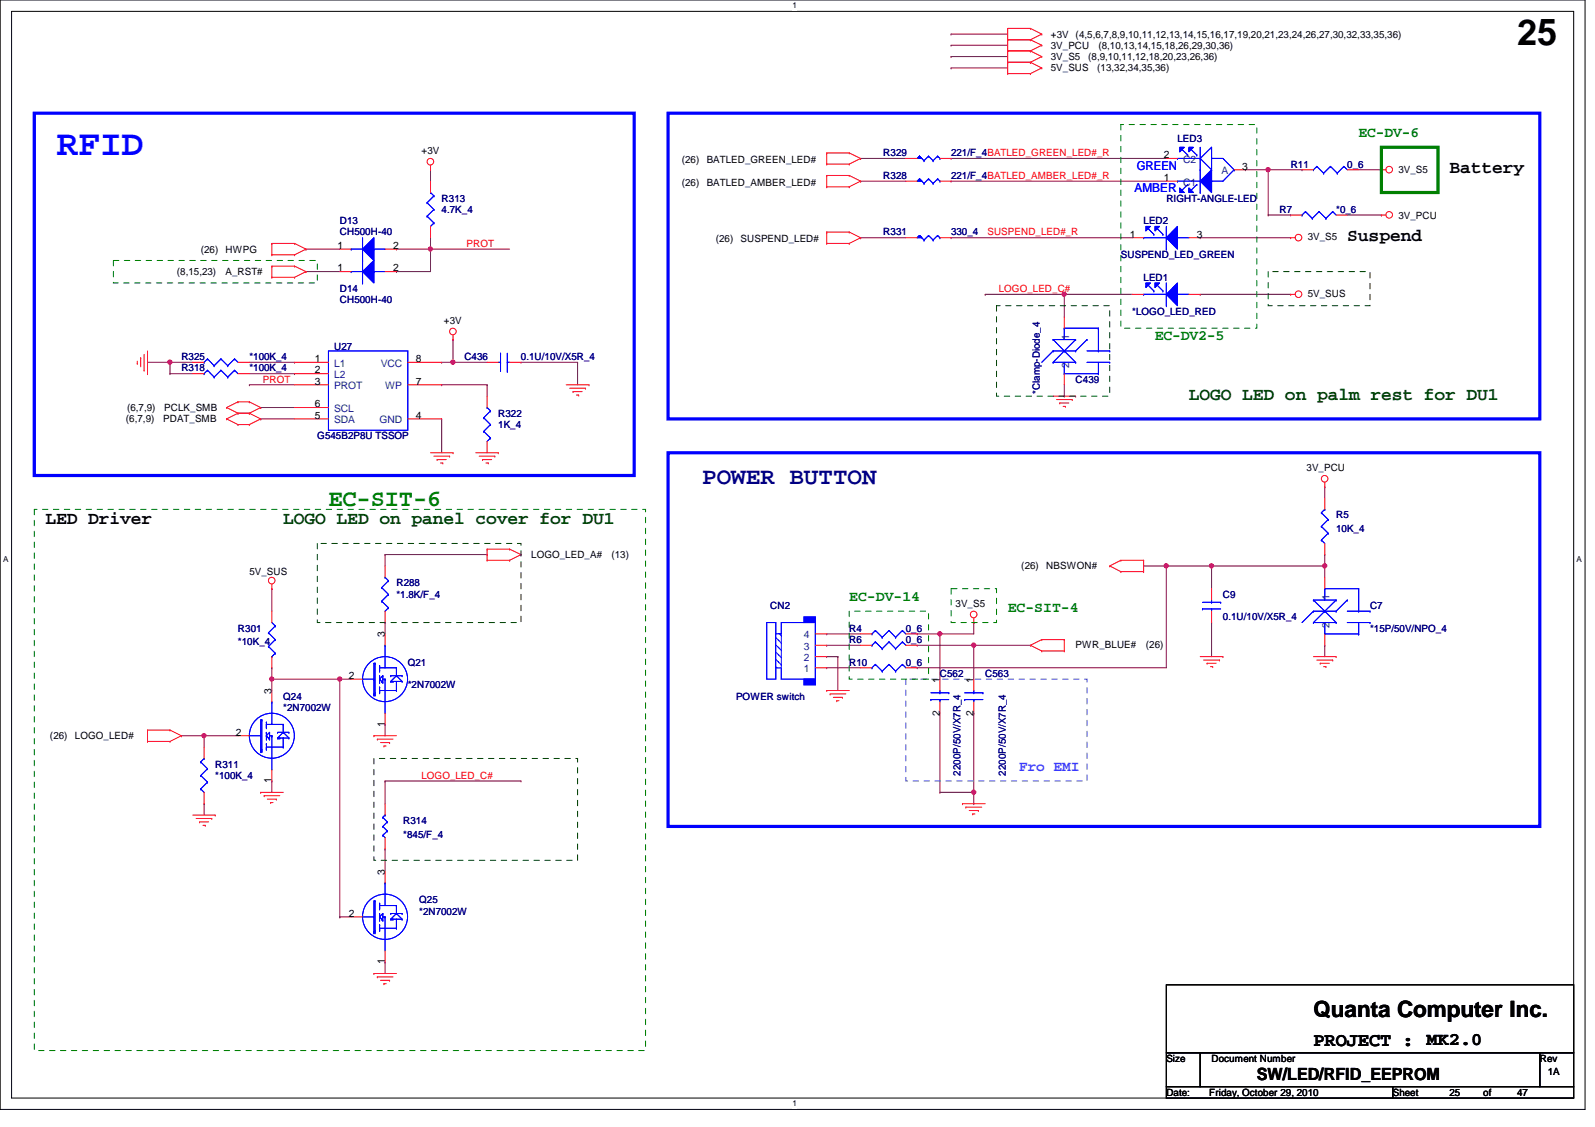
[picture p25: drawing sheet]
<svg xmlns="http://www.w3.org/2000/svg" width="297mm" height="210mm" viewBox="0 0 297 210" stroke-linecap="round" stroke-linejoin="round" font-family="sans-serif">
<defs><g id="words">
<text font-size="6.7" x="282.5" y="8.3">25</text>
<text font-size="6.7" fill="#00f" x="10.6" y="28.8">RFID</text>
<text font-size="4.4" fill="#008000" x="61.2" y="94.3">EC-SIT-6</text>
<text font-size="4.4" fill="#000080" x="130.8" y="90.1">POWER BUTTON</text>
<text font-size="4.2" x="244.6" y="189.4">Quanta Computer Inc.</text>
<text font-size="3.6" x="244.6" y="194.8">PROJECT :</text>
<g font-size="3.3">
<text x="269.9" y="32.3">Battery</text>
<text x="250.9" y="44.9">Suspend</text>
<text x="8.5" y="97.6">LED Driver</text>
<text x="265.7" y="194.6">MK2.0</text>
</g>
<g font-size="3.3" fill="#004000">
<text x="221.4" y="74.4">LOGO LED on palm rest for DU1</text>
<text x="52.7" y="97.6">LOGO LED on panel cover for DU1</text>
</g>
<text font-size="3.1" x="234.1" y="201.1">SW/LED/RFID_EEPROM</text>
<g font-size="2.7" fill="#008000">
<text x="253" y="25.5">EC-DV-6</text>
<text x="215.1" y="63.4">EC-DV2-5</text>
<text x="158.2" y="111.9">EC-DV-14</text>
<text x="187.7" y="114">EC-SIT-4</text>
</g>
<text font-size="2.7" fill="#0080ff" x="189.8" y="143.6">Fro EMI</text>
<g font-size="2.3" fill="#00f">
<text x="211.3" y="35.8">AMBER</text>
<text x="211.7" y="31.6">GREEN</text>
</g>
<g font-size="1.9">
<text x="195.7" y="7">+3V (4,5,6,7,8,9,10,11,12,13,14,15,16,17,19,20,21,23,24,26,27,30,32,33,35,36)</text>
<text x="195.7" y="9.1">3V_PCU</text>
<text x="195.7" y="11.2">3V_S5</text>
<text x="202.6" y="11.2">(8,9,10,11,12,18,20,23,26,36)</text>
<text x="204.6" y="9.1">(8,10,13,14,15,18,26,29,30,36)</text>
<text x="195.7" y="13.3">5V_SUS</text>
<text x="204.3" y="13.3">(13,32,34,35,36)</text>
<text x="78.5" y="28.7">+3V</text>
<text x="216.7" y="29.5">2</text>
<text x="127" y="30.4">(26)</text>
<text x="127" y="34.6">(26)</text>
<text x="131.6" y="30.4">BATLED_GREEN_LED#</text>
<text x="131.6" y="34.6">BATLED_AMBER_LED#</text>
<text x="216.7" y="33.7">1</text>
<text x="231.3" y="31.6">3</text>
<text x="260.4" y="32.3">3V_S5</text>
<text x="260.4" y="40.7">3V_PCU</text>
<text x="37.4" y="47">(26)</text>
<text x="42" y="47">HWPG</text>
<text x="62.9" y="46.4">1</text>
<text x="73.2" y="46.4">2</text>
<text x="133.3" y="45.1">(26)</text>
<text x="137.9" y="45.1">SUSPEND_LED#</text>
<text x="210.4" y="44.2">1</text>
<text x="222.9" y="44.2">3</text>
<text x="243.5" y="44.7">3V_S5</text>
<text x="32.9" y="51.3">(8,15,23)</text>
<text x="42" y="51.3">A_RST#</text>
<text x="62.9" y="50.5">1</text>
<text x="73.2" y="50.5">2</text>
<text x="243.5" y="55.2">5V_SUS</text>
<text x="82.7" y="60.3">+3V</text>
<text x="58.6" y="67.4">1</text>
<text x="58.6" y="69.6">2</text>
<text x="58.6" y="71.6">3</text>
<text x="77.4" y="67.4">8</text>
<text x="77.4" y="71.6">7</text>
<text x="23.7" y="76.5">(6,7,9)</text>
<text x="30.6" y="76.5">PCLK_SMB</text>
<text x="58.6" y="75.9">6</text>
<text x="58.6" y="78">5</text>
<text x="77.4" y="78">4</text>
<text x="23.4" y="78.7">(6,7,9)</text>
<text x="30.4" y="78.7">PDAT_SMB</text>
<text x="243.3" y="87.7">3V_PCU</text>
<text x="46.4" y="107.1">5V_SUS</text>
<text x="98.9" y="104">LOGO_LED_A#</text>
<text x="113.9" y="104">(13)</text>
<text x="190.2" y="106">(26)</text>
<text x="194.9" y="106">NBSWON#</text>
<text x="178" y="113">3V_S5</text>
<text x="71.7" y="118.7" transform="rotate(-90 71.7 118.7)">3</text>
<text x="200.3" y="120.6">PWR_BLUE#</text>
<text x="213.4" y="120.6">(26)</text>
<text x="50.6" y="129.2" transform="rotate(-90 50.6 129.2)">3</text>
<text x="65" y="126.4">2</text>
<text x="175" y="127.1" transform="rotate(-90 175 127.1)">1</text>
<text x="181.3" y="127.1" transform="rotate(-90 181.3 127.1)">1</text>
<text x="9.3" y="137.7">(26)</text>
<text x="14" y="137.7">LOGO_LED#</text>
<text x="43.9" y="137">2</text>
<text x="71.7" y="135.4" transform="rotate(-90 71.7 135.4)">1</text>
<text x="175" y="133.3" transform="rotate(-90 175 133.3)">2</text>
<text x="181.3" y="133.3" transform="rotate(-90 181.3 133.3)">2</text>
<text x="50.6" y="145.9" transform="rotate(-90 50.6 145.9)">1</text>
<text x="71.7" y="163" transform="rotate(-90 71.7 163)">3</text>
<text x="65" y="170.7">2</text>
<text x="71.7" y="179.6" transform="rotate(-90 71.7 179.6)">1</text>
<text x="217.2" y="197.8">Size</text>
<text x="225.6" y="197.8">Document Number</text>
<text x="286.8" y="197.8">Rev</text>
<text x="288.2" y="200.3">1A</text>
<text x="217.2" y="204.1">Date:</text>
<text x="225.2" y="204.1">Friday, October 29, 2010</text>
<text x="259.4" y="204.1">Sheet</text>
<text x="269.9" y="204.1">25</text>
<text x="276.2" y="204.1">of</text>
<text x="282.5" y="204.1">47</text>
</g>
<g font-size="1.9" fill="#000080">
<text x="164.5" y="29.1">R329</text>
<text x="177.1" y="29.1">221/F_4BATLED_GREEN_LED#_R</text>
<text x="219.3" y="26.4">LED3</text>
<text x="164.5" y="33.3">R328</text>
<text x="177.1" y="33.3">221/F_4BATLED_AMBER_LED#_R</text>
<text x="240.4" y="31.2">R11</text>
<text x="250.9" y="31.2">0_6</text>
<text x="63.3" y="41.7">D13</text>
<text x="82.3" y="37.5">R313</text>
<text x="82.3" y="39.7">4.7K_4</text>
<text x="213" y="41.7">LED2</text>
<text x="217.2" y="37.5">RIGHT-ANGLE-LED</text>
<text x="238.3" y="39.7">R7</text>
<text x="248.8" y="39.7">*0_6</text>
<text x="63.3" y="43.9">CH500H-40</text>
<text x="164.5" y="43.9">R331</text>
<text x="177.1" y="43.9">330_4</text>
<text x="208.7" y="48.1">SUSPEND_LED_GREEN</text>
<text x="213" y="52.3">LED1</text>
<text x="63.3" y="54.4">D14</text>
<text x="63.3" y="56.5">CH500H-40</text>
<text x="210.9" y="58.6">*LOGO_LED_RED</text>
<text x="62.2" y="65.2">U27</text>
<text x="33.8" y="69.2">R318</text>
<text x="33.8" y="67.1">R325</text>
<text x="46.4" y="69.2">*100K_4</text>
<text x="46.4" y="67.1">*100K_4</text>
<text x="86.5" y="67.1">C436</text>
<text x="97" y="67.1">0.1U/10V/X5R_4</text>
<text x="200.3" y="71.3">C439</text>
<text x="92.8" y="77.6">R322</text>
<text x="193.6" y="73.4" transform="rotate(-90 193.6 73.4)">*Clamp-Diode_4</text>
<text x="59.1" y="81.8">G545B2P8U TSSOP</text>
<text x="92.8" y="79.7">1K_4</text>
<text x="248.8" y="96.6">R5</text>
<text x="248.8" y="99.1">10K_4</text>
<text x="73.8" y="109.2">R288</text>
<text x="73.8" y="111.3">*1.8K/F_4</text>
<text x="143.4" y="113.5">CN2</text>
<text x="227.8" y="111.3">C9</text>
<text x="255.1" y="113.5">C7</text>
<text x="44.3" y="117.6">R301</text>
<text x="158.2" y="119.8">R6</text>
<text x="158.2" y="117.6">R4</text>
<text x="168.7" y="119.8">0_6</text>
<text x="168.7" y="117.6">0_6</text>
<text x="227.8" y="115.5">0.1U/10V/X5R_4</text>
<text x="255.1" y="117.6">*15P/50V/NPO_4</text>
<text x="44.3" y="120.2">*10K_4</text>
<text x="75.9" y="124">Q21</text>
<text x="158.2" y="124">R10</text>
<text x="168.7" y="124">0_6</text>
<text x="52.7" y="130.3">Q24</text>
<text x="75.9" y="128.2">*2N7002W</text>
<text x="137.1" y="130.3">POWER switch</text>
<text x="175" y="126.1">C562</text>
<text x="183.5" y="126.1">C563</text>
<text x="52.7" y="132.4">*2N7002W</text>
<text x="40.1" y="143">R311</text>
<text x="40.1" y="145.1">*100K_4</text>
<text x="178.9" y="144.4" transform="rotate(-90 178.9 144.4)">2200P/50V/X7R_4</text>
<text x="187.3" y="144.4" transform="rotate(-90 187.3 144.4)">2200P/50V/X7R_4</text>
<text x="75.1" y="153.5">R314</text>
<text x="75.1" y="156">*845/F_4</text>
<text x="78.1" y="168.2">Q25</text>
<text x="78.1" y="170.3">*2N7002W</text>
</g>
<g font-size="1.9" fill="#004080">
<text x="220.3" y="30.4">C2</text>
<text x="220.3" y="34.6">C1</text>
<text x="227.5" y="32.5">A</text>
<text x="199.1" y="63.2" transform="rotate(-90 199.1 63.2)">1</text>
<text x="62.2" y="68.3">L1</text>
<text x="62.2" y="70.4">L2</text>
<text x="70.9" y="68.3">VCC</text>
<text x="199.1" y="68.5" transform="rotate(-90 199.1 68.5)">2</text>
<text x="62.2" y="76.8">SCL</text>
<text x="62.2" y="72.5">PROT</text>
<text x="71.8" y="72.5">WP</text>
<text x="62.2" y="78.9">SDA</text>
<text x="70.7" y="78.9">GND</text>
<text x="247.6" y="111.8" transform="rotate(-90 247.6 111.8)">1</text>
<text x="149.7" y="118.9">4</text>
<text x="247.6" y="117" transform="rotate(-90 247.6 117)">2</text>
<text x="149.7" y="125.2">1</text>
<text x="149.7" y="123.1">2</text>
<text x="149.7" y="121">3</text>
</g>
<g font-size="1.9" fill="#f00">
<text x="86.9" y="46">PROT</text>
<text x="183.9" y="43.9">SUSPEND_LED#_R</text>
<text x="186" y="54.4">LOGO_LED_C#</text>
<text x="49" y="71.2">PROT</text>
<text x="78.5" y="145">LOGO_LED_C#</text>
</g>
<g font-size="1.5">
<text x="147.6" y="1.6">1</text>
<text x=".6" y="104.6">A</text>
<text x="293.6" y="104.6">A</text>
<text x="147.6" y="206.1">1</text>
</g>
</g></defs>
<path d="M0 0h295.2v206.6h-295.2zM2.2 2.1h290.9v202.4h-290.9z" fill="none" stroke="#000" stroke-width=".19"/>
<g fill="#fff">
<path d="M147.6 .2h.8v1.7h-.8z"/>
<path d="M147.6 204.7h.8v1.7h-.8z"/>
<path d="M.6 103.3h1v1.7h-1z"/>
<path d="M293.6 103.3h1v1.7h-1z"/>
</g>
<g fill="none" stroke="#800040" stroke-width=".19">
<path d="M160.3 33.7h.1M160.3 29.5h.1M160.3 33.7h8.4M160.3 29.5h8.4M177.1 33.7h.1M177.1 29.5h.1M177.1 33.7h40.1M177.1 29.5h40.1M160.3 44.3h.1M160.3 44.3h8.4M177.1 44.3h.1M177.1 44.3h33.8"/>
<path d="M223.5 44.3h.1M223.5 44.3h16.9M217.2 105.4h.1M217.2 105.4h8.4M225.6 105.4h.1M225.6 116h.1M225.6 105.4v4.2M225.6 116v6.3"/>
</g>
<circle cx="217.2" cy="105.4" r=".4" fill="#f0f"/>
<circle cx="217.2" cy="105.4" r=".4" fill="none" stroke="#f0f" stroke-width=".19"/>
<path d="M225.6 105.4h.1M225.6 105.4h21.1M246.7 120.2h.1M246.7 120.2v2.1" fill="none" stroke="#800040" stroke-width=".19"/>
<circle cx="225.6" cy="105.4" r=".4" fill="#f0f"/>
<circle cx="225.6" cy="105.4" r=".4" fill="none" stroke="#f0f" stroke-width=".19"/>
<path d="M246.7 105.4h.1M246.7 105.4v2.1" fill="none" stroke="#800040" stroke-width=".19"/>
<circle cx="246.7" cy="105.4" r=".4" fill="#f0f"/>
<circle cx="246.7" cy="105.4" r=".4" fill="none" stroke="#f0f" stroke-width=".19"/>
<g fill="none" stroke="#800040" stroke-width=".19">
<path d="M80.2 31.6h.1M80.2 31.6v2.1M73.8 46.4h.1M80.2 44.3h.1M80.2 44.3v2.1h-6.4M48.6 75.9h.1M48.6 78h.1M48.6 75.9h6.3M48.6 78h6.3M84.4 63.2h.1M84.4 67.5h.1M84.4 63.2v4.3"/>
<path d="M84.4 67.5h6.3M246.7 90.7h.1M246.7 90.7v2.1M246.7 103.3h.1M246.7 103.3v2.1"/>
</g>
<circle cx="84.3" cy="67.5" r=".4" fill="#f0f"/>
<circle cx="84.3" cy="67.5" r=".4" fill="none" stroke="#f0f" stroke-width=".19"/>
<path d="M80.2 46.4h.1M80.2 46.4h14.7M82.3 71.7h.1M82.3 67.5h.1M82.3 71.7h8.4M82.3 67.5h2.1M97 67.5h.1M97 67.5h10.6M107.6 67.5h.1M107.6 67.5v4.2" fill="none" stroke="#800040" stroke-width=".19"/>
<circle cx="80.2" cy="46.4" r=".4" fill="#f0f"/>
<circle cx="80.2" cy="46.4" r=".4" fill="none" stroke="#f0f" stroke-width=".19"/>
<g fill="none" stroke="#800040" stroke-width=".19">
<path d="M57 46.4h.1M57 50.6h.1M57 50.6h6.3M57 46.4h6.3M73.8 50.6h.1M80.2 46.4h.1M80.2 46.4v4.2h-6.4M46.4 71.7h.1M46.4 71.7h8.5M82.3 78h.1M82.3 78v6.3M90.7 71.7h.1"/>
<path d="M90.7 71.7v2.1M154 122.3h.1M154 122.3h2M170.8 124.4h.1M170.8 124.4h46.4M181.4 120.2h.1M181.4 120.2h10.5"/>
</g>
<circle cx="181.3" cy="120.2" r=".4" fill="#f0f"/>
<circle cx="181.3" cy="120.2" r=".4" fill="none" stroke="#f0f" stroke-width=".19"/>
<g fill="none" stroke="#800040" stroke-width=".19">
<path d="M50.6 109.6h.1M50.6 109.6v4.2M71.7 103.3h.1M71.7 103.3v2.1M154 118.1h.1M154 118.1h6.3M175 118.1h.1M181.4 116h.1M181.4 116v2.1h-6.4M213 105.4h.1M213 105.4h4.2M217.2 105.4h.1"/>
<path d="M217.2 105.4v19M38 137h.1M38 137h6.3M50.6 126.5h.1M50.6 126.5v2.1M63.3 126.5h.1M63.3 126.5h2.1M71.7 134.9h.1M71.7 134.9v2.1M154 120.2h.1M154 124.4h.1M154 120.2h6.3"/>
<path d="M154 124.4h6.3M156 122.3h.1M156 122.3v6.3"/>
</g>
<circle cx="38" cy="137" r=".4" fill="#f0f"/>
<circle cx="38" cy="137" r=".4" fill="none" stroke="#f0f" stroke-width=".19"/>
<g fill="none" stroke="#800040" stroke-width=".19">
<path d="M198.2 54.8h.1M198.2 54.8h12.7M223.5 54.8h.1M223.5 54.8h16.9M71.7 116h.1M71.7 103.3h19M71.7 116v2.1M90.7 103.3h.1M33.8 137h.1M33.8 137h4.2M38 137h.1M38 137v2.1"/>
<path d="M50.6 124.4h.1M50.6 124.4v2.1M38 149.7h.1M38 149.7v2.1M50.6 145.5h.1M50.6 145.5v2.1"/>
</g>
<circle cx="198.2" cy="54.8" r=".4" fill="#f0f"/>
<circle cx="198.2" cy="54.8" r=".4" fill="none" stroke="#f0f" stroke-width=".19"/>
<path d="M27.5 67.5h.1M27.5 67.5h8.4M31.7 67.5h.1M31.7 67.5v2.1" fill="none" stroke="#800040" stroke-width=".19"/>
<circle cx="31.6" cy="67.5" r=".4" fill="#f0f"/>
<circle cx="31.6" cy="67.5" r=".4" fill="none" stroke="#f0f" stroke-width=".19"/>
<path d="M31.7 69.6h.1M31.7 69.6h4.2M46.4 69.6h8.5M46.4 67.5h8.5M54.9 67.5h.1M54.9 69.6h.1M63.3 126.5v44.3M63.3 170.8h.1" fill="none" stroke="#800040" stroke-width=".19"/>
<circle cx="63.3" cy="126.5" r=".4" fill="#f0f"/>
<circle cx="63.3" cy="126.5" r=".4" fill="none" stroke="#f0f" stroke-width=".19"/>
<path d="M50.6 126.5h.1M50.6 126.5h12.7" fill="none" stroke="#800040" stroke-width=".19"/>
<circle cx="50.6" cy="126.5" r=".4" fill="#f0f"/>
<circle cx="50.6" cy="126.5" r=".4" fill="none" stroke="#f0f" stroke-width=".19"/>
<g fill="none" stroke="#800040" stroke-width=".19">
<path d="M177.1 6.3h.1M177.1 8.4h.1M177.1 10.5h.1M177.1 12.7h.1M177.1 6.3h10.6M177.1 8.4h10.6M177.1 10.5h10.6M177.1 12.7h10.6M183.5 54.8h.1M183.5 54.8h14.7M198.2 54.8h.1M198.2 54.8v4.3"/>
<path d="M198.2 73.8h.1M198.2 71.7v2.1M175 118.1h.1M175 118.1v8.4M71.7 158.1h.1M71.7 145.5h.1M71.7 145.5v4.2M71.7 158.1v4.2M71.7 145.5h25.3M97 145.5h.1M63.3 170.8h.1M63.3 170.8h2.1"/>
<path d="M71.7 179.2h.1M71.7 179.2v2.1"/>
</g>
<circle cx="175" cy="118" r=".4" fill="#f0f"/>
<circle cx="175" cy="118" r=".4" fill="none" stroke="#f0f" stroke-width=".19"/>
<path d="M170.8 118.1h.1M170.8 118.1h4.2M170.8 120.2h.1M170.8 120.2h10.6M175 132.8v14.8M181.4 120.2h.1M181.4 132.8h.1M181.4 120.2v6.3M181.4 132.8v14.8M175 147.6h.1M175 147.6h6.4M181.4 147.6h.1" fill="none" stroke="#800040" stroke-width=".19"/>
<circle cx="181.3" cy="147.5" r=".4" fill="#f0f"/>
<circle cx="181.3" cy="147.5" r=".4" fill="none" stroke="#f0f" stroke-width=".19"/>
<path d="M231.9 31.6h.1M231.9 31.6h10.6M236.2 31.6v8.4M242.5 31.6h.1M236.2 40h.1M236.2 40h4.2M240.4 40h.1M250.9 40h6.4M257.3 40h.1M181.4 149.7h.1M181.4 147.6v2.1" fill="none" stroke="#800040" stroke-width=".19"/>
<circle cx="236.2" cy="31.6" r=".4" fill="#f0f"/>
<circle cx="236.2" cy="31.6" r=".4" fill="none" stroke="#f0f" stroke-width=".19"/>
<path d="M253 31.6h4.3M257.3 31.6h.1" fill="none" stroke="#800040" stroke-width=".19"/>
<g fill="none" stroke="#f00" stroke-width=".19">
<path d="M187.7 7.4h.1M187.7 5.3h.1M187.7 9.5h.1M187.7 11.6h.1M187.7 13.7h.1M187.7 5.3h4.2M187.7 7.4h4.2M187.7 5.3v8.4M187.7 9.5h4.2M187.7 11.6h4.2M187.7 13.7h4.2M191.9 5.3h.1"/>
<path d="M191.9 7.4h.1M191.9 9.5h.1M191.9 11.6h.1M191.9 13.7h.1M191.9 5.3l2.1 1M191.9 7.4l2.1 1M191.9 9.5l2.1 1M191.9 11.6l2.1 1.1M194 6.3h.1M194 8.4h.1M194 10.5h.1M194 12.7h.1"/>
<path d="M194 6.3l-2.1 1.1M194 8.4l-2.1 1.1M194 10.5l-2.1 1.1M194 12.7l-2.1 1M80.2 31.6h.1M80.2 30.8v.8M154 30.6h.1M154 28.5h.1M154 34.8h.1M154 32.7h.1M154 30.6h4.2M154 28.5v2.1"/>
<path d="M154 32.7v2.1M154 28.5h4.2M154 34.8h4.2M154 32.7h4.2M158.2 30.6h.1M158.2 28.5h.1M158.2 34.8h.1M158.2 32.7h.1M158.2 28.5l2.1 1M158.2 32.7l2.1 1M160.3 29.5h.1M160.3 33.7h.1"/>
<path d="M160.3 29.5l-2.1 1.1M160.3 33.7l-2.1 1.1M257.3 31.6h.1M257.3 31.6h.8M50.6 49.6h.1M50.6 51.6h.1M50.6 45.3h.1M50.6 47.5h.1M50.6 45.3h4.3M50.6 49.6h4.3M50.6 45.3v2.2M50.6 49.6v2"/>
<path d="M50.6 51.6h4.3M50.6 47.5h4.3M54.9 49.6h.1M54.9 51.6h.1M54.9 45.3h.1M54.9 47.5h.1M54.9 49.6l2.1 1M54.9 45.3l2.1 1.1M57 50.6h.1M57 46.4h.1M57 50.6l-2.1 1M57 46.4l-2.1 1.1"/>
<path d="M154 45.3h.1M154 43.2h.1M154 43.2v2.1M154 45.3h4.2M154 43.2h4.2M158.2 45.3h.1M158.2 43.2h.1M158.2 43.2l2.1 1.1M160.3 44.3h.1M160.3 44.3l-2.1 1M240.4 44.3h.1M240.4 54.8h.1"/>
<path d="M240.4 44.3h.8M240.4 54.8h.8M240.4 40h2.1M248.8 40h2.1M257.3 40h.1M257.3 40h.8M25.6 67.7h.1M25.6 67.3v.4M26.2 66.6h.1M26.2 66.6v1.7M26.8 69h.1M26.8 66v3"/>
<path d="M27.5 69.6h.1M27.5 65.4v4.2M42.2 75.9h.1M42.2 78h.1M42.2 75.9l2.1 1.1M42.2 78l2.1 1.1M44.3 74.8h.1M44.3 77h.1M44.3 79.1h.1M44.3 74.8l-2.1 1.1M44.3 74.8h2.1M44.3 77h2.1"/>
<path d="M44.3 77l-2.1 1M44.3 79.1h2.1M46.4 74.8h.1M46.4 77h.1M46.4 79.1h.1M46.4 74.8l2.2 1.1M46.4 77l2.2 1M48.6 75.9h.1M48.6 78h.1M48.6 75.9l-2.2 1.1M48.6 78l-2.2 1.1M84.4 63.2h.1"/>
<path d="M84.4 62.4v.8M105.4 71.7h4.3M106.1 72.3h2.9M106.7 72.9h.1M106.7 72.9h1.7M107.4 73.6h.4M107.8 73.6h.1M109 72.3h.1M109.7 71.7h.1M196.1 73.8h4.2M196.8 74.4h2.9M197.4 75.1h.1"/>
<path d="M197.4 75.1h1.6M198 75.7h.4M198.4 75.7h.1M199.7 74.4h.1M200.3 73.8h.1M80.2 84.3h4.2M80.8 85h2.9M81.4 85.6h.1M81.4 85.6h1.7M82 86.2h.5M82.5 86.2h.1M83.7 85h.1"/>
<path d="M84.4 84.3h.1M88.6 84.3h4.2M89.2 85h3M89.9 85.6h.1M89.9 85.6h1.7M90.5 86.2h.4M90.9 86.2h.1M92.2 85h.1M92.8 84.3h.1M246.7 90.7h.1M246.7 89.8v.9M50.6 109.6h.1"/>
<path d="M50.6 108.8v.8M90.7 104.4h.1M90.7 102.3h.1M90.7 104.4h4.2M90.7 102.3h4.2M90.7 102.3v2.1M94.9 102.3h.1M94.9 104.4h.1M94.9 102.3l2.1 1M97 103.3h.1M97 103.3l-2.1 1.1M181.4 116h.1"/>
<path d="M181.4 115.1v.9M194 119.1h.1M194 119.1l-2.1 1.1M194 119.1h4.2M198.2 119.1h.1M198.2 119.1v2.1M206.7 105.4h.1M206.7 105.4l2 1.1M208.7 104.4h.1M208.7 106.5h.1M208.7 104.4h4.3M208.7 104.4l-2 1"/>
<path d="M208.7 106.5h4.3M213 106.5h.1M213 104.4h.1M213 104.4v2.1M27.5 138.1h.1M27.5 136h.1M27.5 136h4.2M27.5 138.1h4.2M27.5 136v2.1M31.7 136h.1M31.7 138.1h.1M31.7 136l2.1 1"/>
<path d="M33.8 137h.1M33.8 137l-2.1 1.1M69.6 137h.1M69.6 137h4.2M70.3 137.7h.1M70.3 137.7h2.9M70.9 138.3h1.7M71.5 138.9h.1M71.5 138.9h.4M72.6 138.3h.1M154 128.6h.1M154 128.6h4.2"/>
<path d="M154.6 129.2h.1M154.6 129.2h2.9M155.2 129.9h1.7M155.8 130.5h.1M155.8 130.5h.4M156.9 129.9h.1M191.9 120.2h.1M191.9 120.2l2.1 1M194 121.2h.1M194 121.2h4.2M198.2 121.2h.1M223.5 122.3h4.2"/>
<path d="M224.2 122.9h2.9M224.8 123.5h.1M224.8 123.5h1.7M225.4 124.2h.4M225.8 124.2h.1M227.1 122.9h.1M227.7 122.3h.1M244.6 122.3h4.2M245.2 122.9h3M245.9 123.5h.1M245.9 123.5h1.7M246.5 124.2h.4"/>
<path d="M246.9 124.2h.1M248.2 122.9h.1M248.8 122.3h.1M35.9 151.8h4.2M36.5 152.4h3M37.2 153.1h.1M37.2 153.1h1.7M37.8 153.7h.4M38.2 153.7h.1M39.5 152.4h.1M40.1 151.8h.1M48.6 147.6h.1"/>
<path d="M48.6 147.6h4.1M49.2 148.2h.1M49.2 148.2h2.9M49.8 148.8h1.7M50.4 149.5h.1M50.4 149.5h.4M51.5 148.8h.1M179.2 149.7h.1M179.2 149.7h4.3M179.9 150.3h.1M179.9 150.3h2.9M180.5 151h1.7"/>
<path d="M181.1 151.6h.1M181.1 151.6h.5M182.2 151h.1M69.6 181.3h.1M69.6 181.3h4.2M70.3 181.9h.1M70.3 181.9h2.9M70.9 182.6h1.7M71.5 183.2h.1M71.5 183.2h.4M72.6 182.6h.1"/>
<circle cx="80.2" cy="30.1" r=".62"/>
<circle cx="258.7" cy="31.6" r=".62"/>
<circle cx="241.8" cy="44.3" r=".62"/>
<circle cx="241.8" cy="54.8" r=".62"/>
<circle cx="258.7" cy="40" r=".62"/>
<circle cx="84.3" cy="61.7" r=".62"/>
<circle cx="246.7" cy="89.2" r=".62"/>
<circle cx="50.6" cy="108.1" r=".62"/>
<circle cx="181.3" cy="114.4" r=".62"/>
</g>
<path d="M217.2 183.4h75.9v12.7h-75.9zM217.2 196.1h6.3v6.3h-6.3zM223.5 196.1h63.3v6.3h-63.3zM286.8 196.1h6.3v6.3h-6.3zM217.2 202.4h42.2v2.1h-42.2zM259.4 202.4h33.7v2.1h-33.7z" fill="none" stroke="#000" stroke-width=".19"/>
<path d="M6.4 21.1h111.7v67.5h-111.7zM124.4 21.1h162.4v56.9h-162.4zM124.4 84.3h162.4v69.6h-162.4z" fill="none" stroke="#00f" stroke-width=".59"/>
<path d="M208.7 23.2h25.4v37.9h-25.4zM21.1 48.5h38v4.2h-38zM6.4 94.9h113.8v100.8h-113.8zM158.2 113.8h14.7v12.7h-14.7zM177.1 109.6h8.5v6.4h-8.5z" fill="none" stroke="#008000" stroke-width=".19" stroke-dasharray="1 1 1 1 1 1 1 1"/>
<path d="M185.6 56.9h21.1v16.9h-21.1zM236.2 50.6h18.9v6.3h-18.9zM59.1 101.2h37.9v14.8h-37.9zM69.6 141.3h38v18.9h-38z" fill="none" stroke="#004000" stroke-width=".19" stroke-dasharray="1 1 1 1 1 1 1 1"/>
<path d="M168.7 126.5h33.7v19h-33.7z" fill="none" stroke="#0080c0" stroke-width=".19" stroke-dasharray="1 1 1 1 1 1 1 1"/>
<path d="M257.3 27.4h10.5v8.5h-10.5z" fill="none" stroke="#008000" stroke-width=".59"/>
<path d="M243.1 39.4h.1M243.1 39.4l1.3 1.3M243.1 39.4l-.6 .6M245.7 39.4h.1M245.7 39.4l1.2 1.3M245.7 39.4l-1.3 1.3M248.2 39.4h.1M248.2 39.4l.6 .6M248.2 39.4l-1.3 1.3M242.5 40h.1M244.4 40.7h.1M246.9 40.7h.1" fill="none" stroke="#00f" stroke-width=".19"/>
<path d="M221.4 35l.8 .9h-.8z" fill="#00f"/>
<path d="M221.4 35l.8 .9h-.8z" fill="none" stroke="#00f" stroke-width=".19"/>
<path d="M219.7 35l.9 .9h-.9z" fill="#00f"/>
<path d="M219.7 35l.9 .9h-.9z" fill="none" stroke="#00f" stroke-width=".19"/>
<path d="M219.7 27.4h.9l-.9 .9z" fill="#00f"/>
<path d="M219.7 27.4h.9l-.9 .9z" fill="none" stroke="#00f" stroke-width=".19"/>
<path d="M221.4 27.4h.8l-.8 .9z" fill="#00f"/>
<path d="M221.4 27.4h.8l-.8 .9z" fill="none" stroke="#00f" stroke-width=".19"/>
<path d="M223.5 33.7l2.1-2.1v4.3z" fill="#00f"/>
<g fill="none" stroke="#00f" stroke-width=".19">
<path d="M219.3 29.5h.1M219.3 33.7h.1M219.3 29.5h4.2M219.3 33.7h4.2M220.1 27.9l1.1 1M221.2 28.9h.1M221.2 34.4h.1M221.2 34.4l-1.1 1M221.8 27.9l1.1 1M222.9 28.9h.1M222.9 34.4h.1M222.9 34.4l-1.1 1"/>
<path d="M223.5 33.7l2.1-2.1v4.3zM223.5 29.5h.1M223.5 31.6h.1M223.5 35.9h.1M223.5 29.5l2.1 2.1M223.5 27.4v8.5M225.6 31.6h.1M225.6 27.4h.1M225.6 29.5h.1M225.6 33.7h.1M225.6 27.4v4.2M225.6 27.4l-2.1 2.1"/>
<path d="M225.6 29.5h2.1l2.1 2.1M229.8 31.6h.1M229.8 31.6l-2.1 2.1h-2.1"/>
</g>
<path d="M221.4 35l.8 .9h-.8z" fill="#00f"/>
<path d="M221.4 35l.8 .9h-.8z" fill="none" stroke="#00f" stroke-width=".19"/>
<path d="M219.7 35l.9 .9h-.9z" fill="#00f"/>
<path d="M219.7 35l.9 .9h-.9z" fill="none" stroke="#00f" stroke-width=".19"/>
<path d="M219.7 27.4h.9l-.9 .9z" fill="#00f"/>
<path d="M219.7 27.4h.9l-.9 .9z" fill="none" stroke="#00f" stroke-width=".19"/>
<path d="M221.4 27.4h.8l-.8 .9z" fill="#00f"/>
<path d="M221.4 27.4h.8l-.8 .9z" fill="none" stroke="#00f" stroke-width=".19"/>
<path d="M223.5 33.7l2.1-2.1v4.3z" fill="#00f"/>
<g fill="none" stroke="#00f" stroke-width=".19">
<path d="M219.3 29.5h.1M219.3 33.7h.1M219.3 29.5h4.2M219.3 33.7h4.2M220.1 27.9l1.1 1M221.2 28.9h.1M221.2 34.4h.1M221.2 34.4l-1.1 1M221.8 27.9l1.1 1M222.9 28.9h.1M222.9 34.4h.1M222.9 34.4l-1.1 1"/>
<path d="M223.5 33.7l2.1-2.1v4.3zM223.5 29.5h.1M223.5 31.6h.1M223.5 35.9h.1M223.5 29.5l2.1 2.1M223.5 27.4v8.5M225.6 31.6h.1M225.6 27.4h.1M225.6 29.5h.1M225.6 33.7h.1M225.6 27.4v4.2M225.6 27.4l-2.1 2.1"/>
<path d="M225.6 29.5h2.1l2.1 2.1M229.8 31.6h.1M229.8 31.6l-2.1 2.1h-2.1M61.2 65.4h14.7v14.7h-14.7zM50 117.9h.1M50 117.9l1.3 1.2M50.6 116l.7 .6M51.3 116.6h.1M51.3 119.1h.1M51.3 116.6l-1.3 1.3M51.3 119.1l-1.3 1.3M142.8 116h1.7v10.5h-1.7z"/>
<path d="M145.5 116h6.3v10.5h-6.3zM163 119.5h.1M163 119.5l1.3 1.3M163 119.5l-.6 .7M165.6 119.5h.1M165.6 119.5l1.2 1.3M165.6 119.5l-1.3 1.3M168.1 119.5h.1M168.1 119.5l.6 .7M168.1 119.5l-1.3 1.3M46.4 137h2.2M48.6 139.8h.1"/>
<path d="M48.6 137h.1M48.6 140h.1M48.6 140h.2M48.8 134.1h.1M48.8 139.6h.1M48.8 140h.1M48.8 134.1h-.2v5.9M48.8 134.1v5.9M49.6 134.9h.1M49.6 137h.1M49.6 136.4h.1M49.6 137.7h.1"/>
<path d="M49.6 138.5h.1M49.6 139.4h.1M49.6 134.5h.1M49.6 135.3h.1M49.6 135.6h.1M49.6 139.1h.1M49.6 139.6h.1M49.6 134.9h3.1M49.6 137l.4 .5M49.6 134.5v1.1M49.6 136.4v1.3M49.6 138.5v1.1"/>
<path d="M49.6 139.1h3.1M50 120.4h.1M50 137.5h.1M50 120.4l1.3 1.3M50 137.5l.2 .2M50.2 137.7h.1M50.2 136.4h.1M50.2 137h.1M50.2 137h.4M50.2 136.4l-.6 .6M50.2 136.4v1.3M50.6 122.3h.1"/>
<path d="M50.6 137h.1M50.6 130.7h.1M50.6 130.7v4.2M50.6 137v6.4M51.3 121.7h.1M51.3 121.7l-.7 .6M51.7 137.5h.1M51.7 136.4h.1M51.7 137.5h2.1M51.7 136.4h2.1M51.9 137.5h.1M52.1 137.5h.1"/>
<path d="M52.7 137.5h.1M52.7 134.9h.1M52.7 136.4h.1M52.7 139.1h.1M52.7 134.9v1.5M52.7 137.5v1.6M52.7 136.4l1.1 1.1M52.7 136.4l-1 1.1M53.8 137.5h.1M53.8 136.4h.1M162.4 120.2h.1M164.3 120.8h.1"/>
<path d="M166.8 120.8h.1M71.3 155.6h.1M71.3 153.9h.1M71.3 152.2h.1M71.3 155.6l.4 .4M71.3 153.9l.8 .9M71.3 152.2l.8 .9M71.7 151.8h.1M71.7 151.8l-.4 .4M72.1 154.8h.1M72.1 153.1h.1M72.1 154.8l-.8 .8"/>
<path d="M72.1 153.1l-.8 .8"/>
<circle cx="50.6" cy="137" r="4.2"/>
</g>
<g fill="none" stroke="#f00" stroke-width=".19">
<path d="M217.2 29.5h2.1M217.2 33.7h2.1M229.8 31.6h2.1M54.9 67.5h6.3M54.9 75.9h6.3M54.9 69.6h6.3M54.9 71.7h6.3M54.9 78h6.3M75.9 67.5h6.4M75.9 71.7h6.4M75.9 78h6.4M50.6 113.8v2.2"/>
<path d="M44.3 137h2.1M50.6 122.3v2.1M50.6 128.6v2.1M160.3 120.2h2.1M168.7 120.2h2.1M50.6 143.4v2.1M71.7 149.7v2.1M71.7 156v2.1"/>
</g>
<path d="M144.5 118.1h1v6.3h-1z" fill-rule="evenodd" fill="#fff"/>
<path d="M144.5 118.1h1v6.3h-1z" fill-rule="evenodd" fill="#00f"/>
<path d="M144.5 118.1h1v6.3h-1z" fill="none" stroke="#00f" stroke-width=".19"/>
<path d="M149.7 114.9h2.1v1.1h-2.1z" fill-rule="evenodd" fill="#00f"/>
<path d="M149.7 114.9h2.1v1.1h-2.1z" fill="none" stroke="#00f" stroke-width=".19"/>
<path d="M149.7 126.5h2.1v1.1h-2.1z" fill-rule="evenodd" fill="#00f"/>
<path d="M142.8 116h1.7v10.5h-1.7zM145.5 116h6.3v10.5h-6.3zM149.7 126.5h2.1v1.1h-2.1z" fill="none" stroke="#00f" stroke-width=".19"/>
<path d="M144.5 118.1h1v6.3h-1z" fill-rule="evenodd" fill="#fff"/>
<path d="M144.5 118.1h1v6.3h-1z" fill-rule="evenodd" fill="#00f"/>
<path d="M144.5 118.1h1v6.3h-1z" fill="none" stroke="#00f" stroke-width=".19"/>
<path d="M149.7 114.9h2.1v1.1h-2.1z" fill-rule="evenodd" fill="#00f"/>
<path d="M149.7 114.9h2.1v1.1h-2.1z" fill="none" stroke="#00f" stroke-width=".19"/>
<path d="M149.7 126.5h2.1v1.1h-2.1z" fill-rule="evenodd" fill="#00f"/>
<g fill="none" stroke="#00f" stroke-width=".19">
<path d="M79.5 37.8h.1M79.5 37.8l1.3 1.2M80.2 35.9h.1M80.2 35.9l.6 .6M80.8 39h.1M80.8 36.5h.1M80.8 39l-1.3 1.3M80.8 36.5l-1.3 1.3M79.5 40.3h.1M79.5 40.3l1.3 1.2M80.8 41.5h.1M80.8 41.5l-.6 .7"/>
<path d="M246.1 98h.1M246.1 95.5h.1M246.1 98l1.3 1.3M246.1 95.5l1.3 1.3M246.7 94.9h.1M246.7 94.9l-.6 .6M247.4 99.3h.1M247.4 96.8h.1M247.4 99.3l-1.3 1.3M247.4 96.8l-1.3 1.2M246.1 100.6h.1M246.1 100.6l.6 .6"/>
<path d="M149.7 126.5h2.1v1.1h-2.1z"/>
</g>
<path d="M80.2 33.7v2.2M80.2 42.2v2.1M246.7 92.8v2.1M151.8 118.1h2.2M246.7 101.2v2.1M151.8 124.4h2.2M151.8 122.3h2.2M151.8 120.2h2.2" fill="none" stroke="#f00" stroke-width=".19"/>
<path d="M67.5 50.6l2.1-2.1v4.2z" fill="#00f"/>
<path d="M65.4 50.6h.1M65.4 50.6h2.1M67.5 50.6l2.1-2.1v4.2zM67.5 52.7h.1M67.5 48.5v4.2M69.6 50.6h.1M69.6 50.6h2.1" fill="none" stroke="#00f" stroke-width=".19"/>
<path d="M67.5 50.6l2.1-2.1v4.2z" fill="#00f"/>
<path d="M65.4 50.6h.1M65.4 50.6h2.1M67.5 50.6l2.1-2.1v4.2zM67.5 52.7h.1M67.5 48.5v4.2M69.6 50.6h.1M69.6 50.6h2.1" fill="none" stroke="#00f" stroke-width=".19"/>
<path d="M63.3 50.6h2.1M71.7 50.6h2.1" fill="none" stroke="#f00" stroke-width=".19"/>
<path d="M219.3 42.2v4.2l-2.1-2.1z" fill="#00f"/>
<path d="M219.3 42.2v4.2l-2.1-2.1z" fill="none" stroke="#00f" stroke-width=".19"/>
<path d="M215.1 42.2h.8l-.8 .8z" fill="#00f"/>
<path d="M215.1 42.2h.8l-.8 .8z" fill="none" stroke="#00f" stroke-width=".19"/>
<path d="M213.4 42.2h.8l-.8 .8z" fill="#00f"/>
<path d="M213 44.3h.1M213 44.3h4.2M213.4 42.2h.8l-.8 .8zM213.8 42.6l1.1 1M214.9 43.6h.1M215.5 42.6l1.1 1M216.6 43.6h.1M217.2 46.4h.1M217.2 42.2v4.2M219.3 44.3h.1M219.3 44.3h2.1" fill="none" stroke="#00f" stroke-width=".19"/>
<path d="M219.3 42.2v4.2l-2.1-2.1z" fill="#00f"/>
<path d="M219.3 42.2v4.2l-2.1-2.1z" fill="none" stroke="#00f" stroke-width=".19"/>
<path d="M215.1 42.2h.8l-.8 .8z" fill="#00f"/>
<path d="M215.1 42.2h.8l-.8 .8z" fill="none" stroke="#00f" stroke-width=".19"/>
<path d="M213.4 42.2h.8l-.8 .8z" fill="#00f"/>
<g fill="none" stroke="#00f" stroke-width=".19">
<path d="M171.2 43.9h.1M171.2 43.9l-.4 .4M171.2 43.9l.9 .8M172.1 44.7h.1M172.9 43.9h.1M172.9 43.9l-.8 .8M172.9 43.9l.9 .8M173.8 44.7h.1M174.6 43.9h.1M174.6 43.9l-.8 .8M174.6 43.9l.4 .4M175 44.3h.1"/>
<path d="M213 44.3h.1M213 44.3h4.2M213.4 42.2h.8l-.8 .8zM213.8 42.6l1.1 1M214.9 43.6h.1M215.5 42.6l1.1 1M216.6 43.6h.1M217.2 46.4h.1M217.2 42.2v4.2M219.3 44.3h.1M219.3 44.3h2.1M196.1 65.4h.1"/>
<path d="M196.1 63.2h.1M196.1 67.5h.1M196.1 65.4l-2.1 2.1M196.1 65.4h4.2M196.1 63.2l2.1 2.2M196.1 63.2h4.2M196.1 67.5h4.2M198.2 65.4h.1M198.2 61.1h.1M198.2 69.6h.1M198.2 65.4l-2.1 2.1M198.2 65.4l2.1 2.1"/>
<path d="M198.2 61.1v2.1M198.2 67.5v2.1M198.2 61.1h6.4M198.2 69.6h6.4M200.3 65.4h.1M200.3 63.2h.1M200.3 67.5h.1M200.3 63.2l-2.1 2.2M202.4 63.2h.1M202.4 65.4h4.3M202.4 63.2l-2.1 2.2M202.4 67.5h4.3"/>
<path d="M204.6 61.1h.1M204.6 65.4h.1M204.6 69.6h.1M204.6 61.1v4.3M204.6 67.5v2.1M206.7 65.4h.1M206.7 67.5h.1M162.4 124.4h.1M163 123.7h.1M163 123.7l1.3 1.3M163 123.7l-.6 .7M164.3 125h.1"/>
<path d="M165.6 123.7h.1M165.6 123.7l1.2 1.3M165.6 123.7l-1.3 1.3M166.8 125h.1M168.1 123.7h.1M168.1 123.7l.6 .7M168.1 123.7l-1.3 1.3"/>
</g>
<path d="M198.2 59.1v2M210.9 44.3h2.1M221.4 44.3h2.1M198.2 69.6v2.1M160.3 124.4h2.1M168.7 124.4h2.1" fill="none" stroke="#f00" stroke-width=".19"/>
<path d="M171.2 43.9l.5 .4h-.9l.4-.4 .5 .4z" fill-rule="evenodd" fill="#00f"/>
<g fill="none" stroke="#00f" stroke-width=".19">
<path d="M171.2 43.9l.5 .4h-.9l.4-.4 .5 .4zM171.2 43.9h.1M171.2 43.9l-.4 .4M171.2 43.9l.9 .8M172.1 44.7h.1M172.9 43.9h.1M172.9 43.9l-.8 .8M172.9 43.9l.9 .8M173.8 44.7h.1M174.6 43.9h.1M174.6 43.9l-.8 .8M174.6 43.9l.4 .4"/>
<path d="M175 44.3h.1"/>
</g>
<path d="M171.2 43.9l.5 .4h-.9l.4-.4 .5 .4z" fill-rule="evenodd" fill="#00f"/>
<g fill="none" stroke="#00f" stroke-width=".19">
<path d="M171.2 33.3h.1M171.2 33.3l-.4 .4M171.2 33.3l.9 .9M172.1 34.2h.1M172.9 33.3h.1M172.9 33.3l-.8 .9M172.9 33.3l.9 .9M173.8 34.2h.1M174.6 33.3h.1M174.6 33.3l-.8 .9M174.6 33.3l.4 .4M175 33.7h.1"/>
<path d="M171.2 43.9l.5 .4h-.9l.4-.4 .5 .4z"/>
</g>
<path d="M168.7 44.3h2.1M175 44.3h2.1" fill="none" stroke="#f00" stroke-width=".19"/>
<path d="M170.8 33.7l.4-.4 .5 .4-.5-.4 .5 .4z" fill-rule="evenodd" fill="#00f"/>
<g fill="none" stroke="#00f" stroke-width=".19">
<path d="M170.8 33.7l.4-.4 .5 .4-.5-.4 .5 .4zM171.2 33.3h.1M171.2 33.3l-.4 .4M171.2 33.3l.9 .9M172.1 34.2h.1M172.9 33.3h.1M172.9 33.3l-.8 .9M172.9 33.3l.9 .9M173.8 34.2h.1M174.6 33.3h.1M174.6 33.3l-.8 .9M174.6 33.3l.4 .4"/>
<path d="M175 33.7h.1"/>
</g>
<path d="M170.8 33.7l.4-.4 .5 .4-.5-.4 .5 .4z" fill-rule="evenodd" fill="#00f"/>
<path d="M170.8 33.7l.4-.4 .5 .4-.5-.4 .5 .4zM92.8 67.5h.4M93.2 67.5h.1M93.2 65.8h.1M93.2 65.8v3.4M94.5 69.2h.1M94.5 67.5h.1M94.5 67.5h.4M94.5 65.8v3.4" fill="none" stroke="#00f" stroke-width=".19"/>
<path d="M168.7 33.7h2.1M175 33.7h2.1M90.7 67.5h2.1M94.9 67.5h2.1" fill="none" stroke="#f00" stroke-width=".19"/>
<path d="M69.6 44.3v4.2l-2.1-2.1z" fill="#00f"/>
<path d="M65.4 46.4h.1M65.4 46.4h2.1M67.5 48.5h.1M67.5 44.3v4.2M69.6 44.3v4.2l-2.1-2.1zM69.6 46.4h.1M69.6 46.4h2.1" fill="none" stroke="#00f" stroke-width=".19"/>
<path d="M69.6 44.3v4.2l-2.1-2.1z" fill="#00f"/>
<g fill="none" stroke="#00f" stroke-width=".19">
<path d="M65.4 46.4h.1M65.4 46.4h2.1M67.5 48.5h.1M67.5 44.3v4.2M69.6 44.3v4.2l-2.1-2.1zM69.6 46.4h.1M69.6 46.4h2.1M38 69.6h.1M38.6 69h.1M38.6 69l1.3 1.2M38.6 69l-.6 .6M39.9 70.2h.1"/>
<path d="M41.1 69h.1M41.1 69l1.3 1.2M41.1 69l-1.2 1.2M42.4 70.2h.1M43.7 69h.1M43.7 69l.6 .6M43.7 69l-1.3 1.2M90.1 77.8h.1M90.1 77.8l1.3 1.3M90.7 75.9h.1M90.7 75.9l.7 .6M91.4 79.1h.1"/>
<path d="M91.4 76.5h.1M91.4 79.1l-1.3 1.2M91.4 76.5l-1.3 1.3M90.1 80.3h.1M90.1 80.3l1.3 1.3M91.4 81.6h.1M91.4 81.6l-.7 .6M71.1 112h.1M71.1 109.4h.1M71.1 112l1.2 1.2M71.1 109.4l1.2 1.3M71.7 107.5h.1"/>
<path d="M71.7 107.5l.6 .7M72.3 113.2h.1M72.3 110.7h.1M72.3 108.2h.1M72.3 113.2l-.6 .6M72.3 110.7l-1.2 1.3M72.3 108.2l-1.2 1.2M223.9 113.4h.1M223.9 112.2h3.4M223.9 113.4h3.4M225.6 113.4h.1M225.6 112.2h.1"/>
<path d="M225.6 111.8v.4M225.6 113.4v.4M227.3 112.2h.1M67.5 126.5h2.1M69.6 129.2h.1M69.6 126.5h.1M69.6 129.5h.1M69.6 129.5h.2M69.8 123.5h.1M69.8 129h.1M69.8 129.5h.1M69.8 123.5h-.2v6"/>
<path d="M69.8 123.5v6M70.7 124.4h.1M70.7 126.5h.1M70.7 125.9h.1M70.7 127.1h.1M70.7 128h.1M70.7 128.8h.1M70.7 124h.1M70.7 124.8h.1M70.7 125h.1M70.7 128.6h.1M70.7 129h.1"/>
<path d="M70.7 124.4h3.1M70.7 126.5l.4 .4M70.7 124v1M70.7 125.9v1.2M70.7 128v1M70.7 128.6h3.1M71.1 126.9h.1M71.1 126.9l.2 .2M71.3 127.1h.1M71.3 125.9h.1M71.3 126.5h.1M71.3 126.5h.4"/>
<path d="M71.3 125.9l-.6 .6M71.3 125.9v1.2M71.7 126.5h.1M71.7 120.2h.1M71.7 120.2v4.2M71.7 126.5v6.3M72.8 126.9h.1M72.8 125.9h.1M72.8 126.9h2.1M72.8 125.9h2.1M73 126.9h.1M73.2 126.9h.1"/>
<path d="M73.8 126.9h.1M73.8 124.4h.1M73.8 125.9h.1M73.8 128.6h.1M73.8 124.4v1.5M73.8 126.9v1.7M73.8 125.9l1.1 1M73.8 125.9l-1 1M74.9 126.9h.1M74.9 125.9h.1M173.4 130.3h.1M173.4 130.3h3.3"/>
<path d="M173.4 129h3.3M175 129h.1M175 130.3h.1M175 128.6v.4M175 130.3v.4M176.7 129h.1M179.7 130.3h.1M179.7 130.3h3.3M179.7 129h3.3M181.4 129h.1M181.4 130.3h.1M181.4 128.6v.4"/>
<path d="M181.4 130.3v.4M183 129h.1M37.4 146.9h.1M37.4 144.4h.1M37.4 141.9h.1M37.4 146.9l.6 .7M37.4 144.4l1.2 1.3M37.4 141.9l1.2 1.3M38 141.3h.1M38 141.3l-.6 .6M38.6 145.7h.1M38.6 143.2h.1"/>
<path d="M38.6 145.7l-1.2 1.2M38.6 143.2l-1.2 1.2"/>
<circle cx="71.7" cy="126.5" r="4.2"/>
</g>
<g fill="none" stroke="#f00" stroke-width=".19">
<path d="M63.3 46.4h2.1M71.7 46.4h2.1M35.9 69.6h2.1M44.3 69.6h2.1M90.7 73.8v2.1M90.7 82.2v2.1M71.7 105.4v2.1M71.7 113.8v2.2M71.7 118.1v2.1M225.6 109.6v2.2M225.6 113.8v2.2M38 139.1v2.2"/>
<path d="M65.4 126.5h2.1M71.7 132.8v2.1M175 126.5v2.1M175 130.7v2.1M181.4 126.5v2.1M181.4 130.7v2.1M38 147.6v2.1"/>
</g>
<path d="M219.3 52.7v4.2l-2.1-2.1z" fill="#00f"/>
<path d="M219.3 52.7v4.2l-2.1-2.1z" fill="none" stroke="#00f" stroke-width=".19"/>
<path d="M215.1 52.7h.8l-.8 .9z" fill="#00f"/>
<path d="M215.1 52.7h.8l-.8 .9z" fill="none" stroke="#00f" stroke-width=".19"/>
<path d="M213.4 52.7h.8l-.8 .9z" fill="#00f"/>
<path d="M213 54.8h.1M213 54.8h4.2M213.4 52.7h.8l-.8 .9zM213.8 53.1l1.1 1.1M214.9 54.2h.1M215.5 53.1l1.1 1.1M216.6 54.2h.1M217.2 56.9h.1M217.2 52.7v4.2M219.3 54.8h.1M219.3 54.8h2.1" fill="none" stroke="#00f" stroke-width=".19"/>
<path d="M219.3 52.7v4.2l-2.1-2.1z" fill="#00f"/>
<path d="M219.3 52.7v4.2l-2.1-2.1z" fill="none" stroke="#00f" stroke-width=".19"/>
<path d="M215.1 52.7h.8l-.8 .9z" fill="#00f"/>
<path d="M215.1 52.7h.8l-.8 .9z" fill="none" stroke="#00f" stroke-width=".19"/>
<path d="M213.4 52.7h.8l-.8 .9z" fill="#00f"/>
<g fill="none" stroke="#00f" stroke-width=".19">
<path d="M171.2 29.1h.1M171.2 29.1l-.4 .4M171.2 29.1l.9 .8M172.1 29.9h.1M172.9 29.1h.1M172.9 29.1l-.8 .8M172.9 29.1l.9 .8M173.8 29.9h.1M174.6 29.1h.1M174.6 29.1l-.8 .8M174.6 29.1l.4 .4M175 29.5h.1"/>
<path d="M213 54.8h.1M213 54.8h4.2M213.4 52.7h.8l-.8 .9zM213.8 53.1l1.1 1.1M214.9 54.2h.1M215.5 53.1l1.1 1.1M216.6 54.2h.1M217.2 56.9h.1M217.2 52.7v4.2M219.3 54.8h.1M219.3 54.8h2.1M162.4 118.1h.1"/>
<path d="M163 117.4h.1M163 117.4l1.3 1.3M163 117.4l-.6 .7M164.3 118.7h.1M165.6 117.4h.1M165.6 117.4l1.2 1.3M165.6 117.4l-1.3 1.3M166.8 118.7h.1M168.1 117.4h.1M168.1 117.4l.6 .7M168.1 117.4l-1.3 1.3"/>
</g>
<path d="M210.9 54.8h2.1M221.4 54.8h2.1M160.3 118.1h2.1M168.7 118.1h2.1" fill="none" stroke="#f00" stroke-width=".19"/>
<path d="M171.2 29.1l.5 .4h-.9l.4-.4 .5 .4z" fill-rule="evenodd" fill="#00f"/>
<g fill="none" stroke="#00f" stroke-width=".19">
<path d="M171.2 29.1l.5 .4h-.9l.4-.4 .5 .4zM171.2 29.1h.1M171.2 29.1l-.4 .4M171.2 29.1l.9 .8M172.1 29.9h.1M172.9 29.1h.1M172.9 29.1l-.8 .8M172.9 29.1l.9 .8M173.8 29.9h.1M174.6 29.1h.1M174.6 29.1l-.8 .8M174.6 29.1l.4 .4"/>
<path d="M175 29.5h.1"/>
</g>
<path d="M171.2 29.1l.5 .4h-.9l.4-.4 .5 .4z" fill-rule="evenodd" fill="#00f"/>
<g fill="none" stroke="#00f" stroke-width=".19">
<path d="M171.2 29.1l.5 .4h-.9l.4-.4 .5 .4zM244.6 31.6h.1M245.2 31h.1M245.2 31l1.3 1.3M245.2 31l-.6 .6M246.5 32.3h.1M247.8 31h.1M247.8 31l1.2 1.3M247.8 31l-1.3 1.3M249 32.3h.1M250.3 31h.1M250.3 31l.6 .6"/>
<path d="M250.3 31l-1.3 1.3M38 67.5h.1M38.6 66.8h.1M38.6 66.8l1.3 1.3M38.6 66.8l-.6 .7M39.9 68.1h.1M41.1 66.8h.1M41.1 66.8l1.3 1.3M41.1 66.8l-1.2 1.3M42.4 68.1h.1M43.7 66.8h.1M43.7 66.8l.6 .7"/>
<path d="M43.7 66.8l-1.3 1.3M244.6 113.8h.1M244.6 111.8h.1M244.6 116h.1M244.6 113.8l-2.1 2.2M244.6 113.8h4.2M244.6 111.8l2.1 2M244.6 111.8h4.2M244.6 116h4.2M246.7 113.8h.1M246.7 109.6h.1M246.7 118.1h.1"/>
<path d="M246.7 113.8l-2.1 2.2M246.7 113.8l2.1 2.2M246.7 109.6v2.2M246.7 116v2.1M246.7 109.6h6.3M246.7 118.1h6.3M248.8 113.8h.1M248.8 111.8h.1M248.8 116h.1M248.8 111.8l-2.1 2M250.9 111.8h.1M250.9 113.8h4.2"/>
<path d="M250.9 111.8l-2.1 2M250.9 116h4.2M253 109.6h.1M253 113.8h.1M253 118.1h.1M253 109.6v4.2M253 116v2.1M255.1 113.8h.1M255.1 116h.1M67.5 170.8h2.1M69.6 173.5h.1M69.6 170.8h.1"/>
<path d="M69.6 173.7h.1M69.6 173.7h.2M69.8 167.8h.1M69.8 173.3h.1M69.8 173.7h.1M69.8 167.8h-.2v5.9M69.8 167.8v5.9M70.7 168.7h.1M70.7 170.8h.1M70.7 170.1h.1M70.7 171.4h.1M70.7 172.3h.1"/>
<path d="M70.7 173.1h.1M70.7 168.2h.1M70.7 169.1h.1M70.7 169.3h.1M70.7 172.9h.1M70.7 173.3h.1M70.7 168.7h3.1M70.7 170.8l.4 .4M70.7 168.2v1.1M70.7 170.1v1.3M70.7 172.3v1M70.7 172.9h3.1"/>
<path d="M71.1 171.2h.1M71.1 171.2l.2 .2M71.3 171.4h.1M71.3 170.1h.1M71.3 170.8h.1M71.3 170.8h.4M71.3 170.1l-.6 .7M71.3 170.1v1.3M71.7 170.8h.1M71.7 164.5h.1M71.7 164.5v4.2M71.7 170.8v6.3"/>
<path d="M72.8 171.2h.1M72.8 170.1h.1M72.8 171.2h2.1M72.8 170.1h2.1M73 171.2h.1M73.2 171.2h.1M73.8 171.2h.1M73.8 168.7h.1M73.8 170.1h.1M73.8 172.9h.1M73.8 168.7v1.4M73.8 171.2v1.7"/>
<path d="M73.8 170.1l1.1 1.1M73.8 170.1l-1 1.1M74.9 171.2h.1M74.9 170.1h.1"/>
<circle cx="71.7" cy="170.7" r="4.2"/>
</g>
<path d="M168.7 29.5h2.1M175 29.5h2.1M242.5 31.6h2.1M250.9 31.6h2.1M35.9 67.5h2.1M44.3 67.5h2.1M246.7 107.5v2.1M246.7 118.1v2.1M65.4 170.8h2.1M71.7 162.3v2.2M71.7 177.1v2.1" fill="none" stroke="#f00" stroke-width=".19"/>
<circle cx="217.2" cy="105.4" r=".4" fill="#f0f"/>
<circle cx="217.2" cy="105.4" r=".4" fill="none" stroke="#f0f" stroke-width=".19"/>
<circle cx="225.6" cy="105.4" r=".4" fill="#f0f"/>
<circle cx="225.6" cy="105.4" r=".4" fill="none" stroke="#f0f" stroke-width=".19"/>
<circle cx="246.7" cy="105.4" r=".4" fill="#f0f"/>
<circle cx="246.7" cy="105.4" r=".4" fill="none" stroke="#f0f" stroke-width=".19"/>
<circle cx="84.3" cy="67.5" r=".4" fill="#f0f"/>
<circle cx="84.3" cy="67.5" r=".4" fill="none" stroke="#f0f" stroke-width=".19"/>
<circle cx="80.2" cy="46.4" r=".4" fill="#f0f"/>
<circle cx="80.2" cy="46.4" r=".4" fill="none" stroke="#f0f" stroke-width=".19"/>
<circle cx="181.3" cy="120.2" r=".4" fill="#f0f"/>
<circle cx="181.3" cy="120.2" r=".4" fill="none" stroke="#f0f" stroke-width=".19"/>
<circle cx="38" cy="137" r=".4" fill="#f0f"/>
<circle cx="38" cy="137" r=".4" fill="none" stroke="#f0f" stroke-width=".19"/>
<circle cx="198.2" cy="54.8" r=".4" fill="#f0f"/>
<circle cx="198.2" cy="54.8" r=".4" fill="none" stroke="#f0f" stroke-width=".19"/>
<circle cx="31.6" cy="67.5" r=".4" fill="#f0f"/>
<circle cx="31.6" cy="67.5" r=".4" fill="none" stroke="#f0f" stroke-width=".19"/>
<circle cx="63.3" cy="126.5" r=".4" fill="#f0f"/>
<circle cx="63.3" cy="126.5" r=".4" fill="none" stroke="#f0f" stroke-width=".19"/>
<circle cx="50.6" cy="126.5" r=".4" fill="#f0f"/>
<circle cx="50.6" cy="126.5" r=".4" fill="none" stroke="#f0f" stroke-width=".19"/>
<circle cx="175" cy="118" r=".4" fill="#f0f"/>
<circle cx="175" cy="118" r=".4" fill="none" stroke="#f0f" stroke-width=".19"/>
<circle cx="181.3" cy="147.5" r=".4" fill="#f0f"/>
<circle cx="181.3" cy="147.5" r=".4" fill="none" stroke="#f0f" stroke-width=".19"/>
<circle cx="236.2" cy="31.6" r=".4" fill="#f0f"/>
<circle cx="236.2" cy="31.6" r=".4" fill="none" stroke="#f0f" stroke-width=".19"/>
<use href="#words"/>
</svg>
